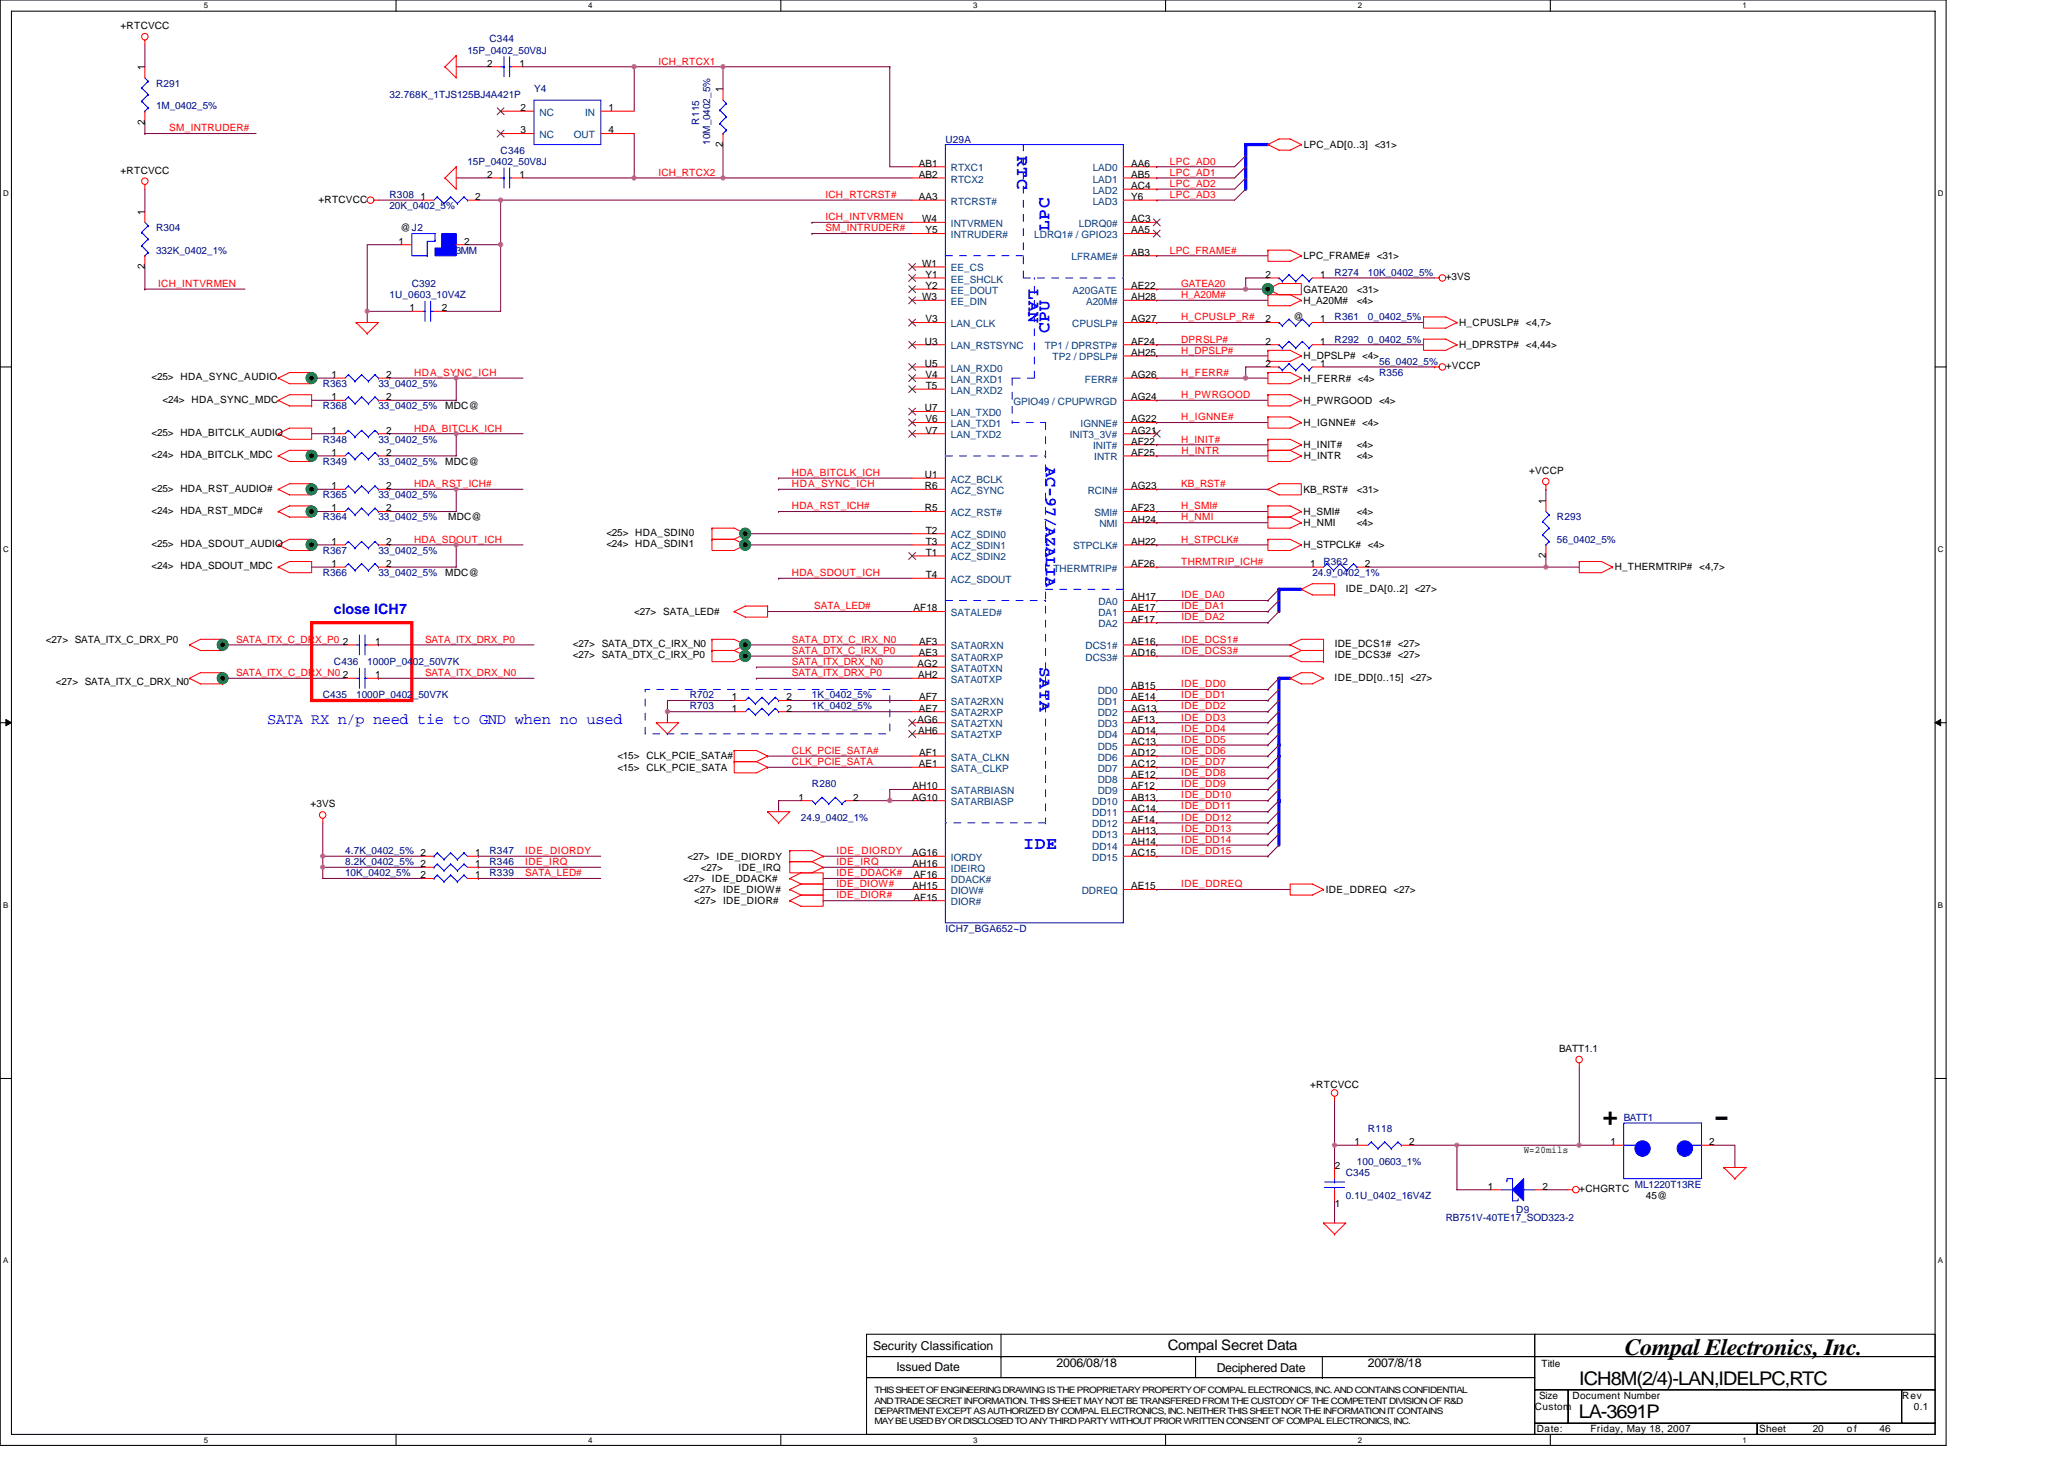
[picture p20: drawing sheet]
<svg xmlns="http://www.w3.org/2000/svg" width="297mm" height="210mm" viewBox="0 0 297 210" stroke-linecap="round" stroke-linejoin="round" font-family="sans-serif">
<defs><g id="words">
<g font-size="4.3">
<text x="230.5" y="162">+</text>
<text x="246.5" y="162">-</text>
</g>
<text font-size="3.3" x="233.8" y="195.1">Compal Electronics, Inc.</text>
<g font-size="2.7">
<text x="227.3" y="199.3">ICH8M(2/4)-LAN,IDELPC,RTC</text>
<text x="227.2" y="204.1">LA-3691P</text>
</g>
<g font-size="2.5" fill="#00f">
<text x="146.4" y="22.5" transform="rotate(90 146.4 22.5)">RTC</text>
<text x="151" y="33.3" transform="rotate(-90 151 33.3)">LPC</text>
<text x="148" y="41.7" transform="rotate(90 148 41.7)">LAN</text>
<text x="151" y="48" transform="rotate(-90 151 48)">CPU</text>
<text x="149.6" y="96" transform="rotate(90 149.6 96)">SATA</text>
<text x="147.3" y="122.2">IDE</text>
</g>
<text font-size="2.4" fill="#00f" x="150.5" y="67.2" transform="rotate(90 150.5 67.2)">AC-97/AZALIA</text>
<text font-size="2.2" fill="#00f" x="38.5" y="104.2">SATA RX n/p need tie to GND when no used</text>
<text font-size="2.1" fill="#00f" x="48" y="88.3">close ICH7</text>
<text font-size="2.1" x="168.1" y="194.4">Compal Secret Data</text>
<g font-size="1.8">
<text x="125.7" y="194.2">Security Classification</text>
<text x="129" y="197.3">Issued Date</text>
<text x="152.1" y="196.8">2006/08/18</text>
<text x="175.1" y="197.4">Deciphered Date</text>
<text x="196.9" y="196.8">2007/8/18</text>
</g>
<g font-size="1.4">
<text x="17.3" y="4.2">+RTCVCC</text>
<text x="20.8" y="10.1" transform="rotate(-90 20.8 10.1)">1</text>
<text x="70.1" y="9.6">2</text>
<text x="74.8" y="9.6">1</text>
<text x="20.8" y="17.9" transform="rotate(-90 20.8 17.9)">2</text>
<text x="74.9" y="16">2</text>
<text x="87.6" y="16">1</text>
<text x="104" y="13.3" transform="rotate(-90 104 13.3)">1</text>
<text x="74.9" y="19.2">3</text>
<text x="87.6" y="19.2">4</text>
<text x="104" y="21.1" transform="rotate(-90 104 21.1)">2</text>
<text x="132.2" y="24">AB1</text>
<text x="162.8" y="24">AA6</text>
<text x="187.6" y="21.3">LPC_AD[0..3] &lt;31&gt;</text>
<text x="17.3" y="25">+RTCVCC</text>
<text x="45.8" y="29.1">+RTCVCC</text>
<text x="60.5" y="28.8">1</text>
<text x="68.4" y="28.8">2</text>
<text x="70.1" y="25.6">2</text>
<text x="74.8" y="25.6">1</text>
<text x="132.2" y="25.6">AB2</text>
<text x="132.2" y="28.8">AA3</text>
<text x="162.8" y="25.6">AB5</text>
<text x="162.8" y="27.2">AC4</text>
<text x="162.8" y="28.8">Y6</text>
<text x="20.8" y="30.9" transform="rotate(-90 20.8 30.9)">1</text>
<text x="57.3" y="35.2">1</text>
<text x="57.7" y="33.3">@J2</text>
<text x="66.8" y="35.2">2</text>
<text x="132.7" y="32">W4</text>
<text x="133.2" y="33.6">Y5</text>
<text x="162.8" y="33.6">AA5</text>
<text x="162.8" y="32">AC3</text>
<text x="20.8" y="38.7" transform="rotate(-90 20.8 38.7)">2</text>
<text x="132.7" y="38.4">W1</text>
<text x="133.2" y="40">Y1</text>
<text x="133.2" y="41.6">Y2</text>
<text x="162.8" y="36.8">AB3</text>
<text x="162.8" y="41.6">AE22</text>
<text x="182.1" y="40">2</text>
<text x="187.6" y="37.3">LPC_FRAME# &lt;31&gt;</text>
<text x="190" y="40">1</text>
<text x="208.1" y="40.3">+3VS</text>
<text x="58.9" y="44.8">1</text>
<text x="63.6" y="44.8">2</text>
<text x="132.7" y="43.2">W3</text>
<text x="133.2" y="46.4">V3</text>
<text x="162.8" y="46.4">AG27</text>
<text x="162.8" y="43.2">AH28</text>
<text x="182.1" y="46.4">2</text>
<text x="186.2" y="46.1">@</text>
<text x="187.6" y="43.7">H_A20M#</text>
<text x="187.6" y="42.1">GATEA20</text>
<text x="190" y="46.4">1</text>
<text x="195.3" y="43.7">&lt;4&gt;</text>
<text x="195.3" y="42.1">&lt;31&gt;</text>
<text x="210" y="46.9">H_CPUSLP# &lt;4,7&gt;</text>
<text x="133.1" y="49.6">U3</text>
<text x="133.1" y="52.8">U5</text>
<text x="162.8" y="49.6">AF24</text>
<text x="162.8" y="51.2">AH25</text>
<text x="182.1" y="49.6">2</text>
<text x="182.1" y="52.8">2</text>
<text x="187.6" y="51.7">H_DPSLP# &lt;4&gt;</text>
<text x="190" y="49.6">1</text>
<text x="190" y="52.8">1</text>
<text x="208.1" y="53.1">+VCCP</text>
<text x="210" y="50.1">H_DPRSTP# &lt;4,44&gt;</text>
<text x="21.8" y="54.7">&lt;25&gt; HDA_SYNC_AUDIO</text>
<text x="23.4" y="58">&lt;24&gt; HDA_SYNC_MDC</text>
<text x="47.7" y="54.4">1</text>
<text x="47.7" y="57.6">1</text>
<text x="55.6" y="54.4">2</text>
<text x="55.6" y="57.6">2</text>
<text x="64" y="58.9">MDC@</text>
<text x="133.1" y="59.2">U7</text>
<text x="133.2" y="54.4">V4</text>
<text x="133.2" y="56">T5</text>
<text x="162.8" y="54.4">AG26</text>
<text x="162.8" y="57.6">AG24</text>
<text x="187.6" y="54.9">H_FERR# &lt;4&gt;</text>
<text x="187.6" y="58.1">H_PWRGOOD &lt;4&gt;</text>
<text x="21.8" y="66">&lt;24&gt; HDA_BITCLK_MDC</text>
<text x="21.8" y="62.7">&lt;25&gt; HDA_BITCLK_AUDIO</text>
<text x="47.7" y="65.6">1</text>
<text x="47.7" y="62.4">1</text>
<text x="55.6" y="65.6">2</text>
<text x="55.6" y="62.4">2</text>
<text x="133.2" y="60.8">V6</text>
<text x="133.2" y="62.4">V7</text>
<text x="162.8" y="60.8">AG22</text>
<text x="162.8" y="64">AF22</text>
<text x="162.8" y="65.6">AF25</text>
<text x="162.8" y="62.4">AG21</text>
<text x="187.6" y="61.3">H_IGNNE# &lt;4&gt;</text>
<text x="187.6" y="64.5">H_INIT#</text>
<text x="195.3" y="64.5">&lt;4&gt;</text>
<text x="21.8" y="70.7">&lt;25&gt; HDA_RST_AUDIO#</text>
<text x="47.7" y="70.4">1</text>
<text x="55.6" y="70.4">2</text>
<text x="64" y="66.9">MDC@</text>
<text x="133.1" y="68.8">U1</text>
<text x="133.1" y="70.4">R6</text>
<text x="162.8" y="70.4">AG23</text>
<text x="187.6" y="70.9">KB_RST#</text>
<text x="187.6" y="66.1">H_INTR</text>
<text x="195.3" y="70.9">&lt;31&gt;</text>
<text x="195.3" y="66.1">&lt;4&gt;</text>
<text x="220.1" y="68.2">+VCCP</text>
<text x="21.8" y="74">&lt;24&gt; HDA_RST_MDC#</text>
<text x="47.7" y="73.6">1</text>
<text x="55.6" y="73.6">2</text>
<text x="64.5" y="74.9">MDC@</text>
<text x="87.3" y="77.2">&lt;25&gt; HDA_SDIN0</text>
<text x="133.1" y="73.6">R5</text>
<text x="133.2" y="76.8">T2</text>
<text x="162.8" y="75.2">AH24</text>
<text x="162.8" y="73.6">AF23</text>
<text x="187.6" y="74.1">H_SMI#</text>
<text x="187.6" y="75.7">H_NMI</text>
<text x="195.3" y="75.7">&lt;4&gt;</text>
<text x="195.3" y="74.1">&lt;4&gt;</text>
<text x="222.5" y="72.5" transform="rotate(-90 222.5 72.5)">1</text>
<text x="21.8" y="78.7">&lt;25&gt; HDA_SDOUT_AUDIO</text>
<text x="21.8" y="82">&lt;24&gt; HDA_SDOUT_MDC</text>
<text x="47.7" y="78.4">1</text>
<text x="47.7" y="81.6">1</text>
<text x="55.6" y="78.4">2</text>
<text x="55.6" y="81.6">2</text>
<text x="64" y="82.9">MDC@</text>
<text x="87.3" y="78.7">&lt;24&gt; HDA_SDIN1</text>
<text x="133.2" y="78.4">T3</text>
<text x="133.2" y="80">T1</text>
<text x="133.2" y="83.2">T4</text>
<text x="162.8" y="78.4">AH22</text>
<text x="162.8" y="81.6">AF26</text>
<text x="187.6" y="78.9">H_STPCLK# &lt;4&gt;</text>
<text x="188.5" y="81.6">1</text>
<text x="196.4" y="81.6">2</text>
<text x="222.5" y="80.3" transform="rotate(-90 222.5 80.3)">2</text>
<text x="232.4" y="82.1">H_THERMTRIP# &lt;4,7&gt;</text>
<text x="91.3" y="88.5">&lt;27&gt; SATA_LED#</text>
<text x="131.5" y="88">AF18</text>
<text x="162.8" y="86.4">AH17</text>
<text x="162.8" y="88">AE17</text>
<text x="162.8" y="89.6">AF17</text>
<text x="193.7" y="85.2">IDE_DA[0..2] &lt;27&gt;</text>
<text x="6.6" y="92.5">&lt;27&gt; SATA_ITX_C_DRX_P0</text>
<text x="49.3" y="92.8">2</text>
<text x="54" y="92.8">1</text>
<text x="82.5" y="93.2">&lt;27&gt; SATA_DTX_C_IRX_N0</text>
<text x="82.5" y="94.7">&lt;27&gt; SATA_DTX_C_IRX_P0</text>
<text x="132.1" y="96">AG2</text>
<text x="132.2" y="94.4">AE3</text>
<text x="132.3" y="92.8">AF3</text>
<text x="162.8" y="92.8">AE16</text>
<text x="162.8" y="94.4">AD16</text>
<text x="192.1" y="93.2">IDE_DCS1# &lt;27&gt;</text>
<text x="192.1" y="94.7">IDE_DCS3# &lt;27&gt;</text>
<text x="8" y="98.6">&lt;27&gt; SATA_ITX_C_DRX_N0</text>
<text x="49.3" y="97.6">2</text>
<text x="54" y="97.6">1</text>
<text x="105.3" y="100.8">1</text>
<text x="113.2" y="100.8">2</text>
<text x="132.1" y="97.6">AH2</text>
<text x="132.3" y="100.8">AF7</text>
<text x="162.8" y="99.2">AB15</text>
<text x="162.8" y="100.8">AE14</text>
<text x="192.1" y="98">IDE_DD[0..15] &lt;27&gt;</text>
<text x="105.3" y="102.4">1</text>
<text x="113.2" y="102.4">2</text>
<text x="132.1" y="104">AG6</text>
<text x="132.1" y="105.6">AH6</text>
<text x="132.2" y="102.4">AE7</text>
<text x="162.8" y="102.4">AG13</text>
<text x="162.8" y="104">AF13</text>
<text x="162.8" y="105.6">AD14</text>
<text x="162.8" y="107.2">AC13</text>
<text x="88.9" y="109.3">&lt;15&gt; CLK_PCIE_SATA#</text>
<text x="88.9" y="110.9">&lt;15&gt; CLK_PCIE_SATA</text>
<text x="131.3" y="113.6">AH10</text>
<text x="132.2" y="110.4">AE1</text>
<text x="132.3" y="108.8">AF1</text>
<text x="162.8" y="108.8">AD12</text>
<text x="162.8" y="110.4">AC12</text>
<text x="162.8" y="112">AE12</text>
<text x="162.8" y="113.6">AF12</text>
<text x="44.7" y="116.2">+3VS</text>
<text x="114.9" y="115.2">1</text>
<text x="122.8" y="115.2">2</text>
<text x="131.3" y="115.2">AG10</text>
<text x="162.8" y="115.2">AB13</text>
<text x="162.8" y="116.8">AC14</text>
<text x="162.8" y="118.4">AF14</text>
<text x="162.8" y="120">AH13</text>
<text x="68.4" y="124.8">1</text>
<text x="68.4" y="123.2">1</text>
<text x="98.9" y="123.7">&lt;27&gt; IDE_DIORDY</text>
<text x="100.9" y="125.3">&lt;27&gt;</text>
<text x="106.3" y="125.3">IDE_IRQ</text>
<text x="131.3" y="123.2">AG16</text>
<text x="131.3" y="124.8">AH16</text>
<text x="162.8" y="121.6">AH14</text>
<text x="162.8" y="123.2">AC15</text>
<text x="60.5" y="126.4">2</text>
<text x="68.4" y="126.4">1</text>
<text x="98.3" y="126.9">&lt;27&gt; IDE_DDACK#</text>
<text x="99.9" y="130.1">&lt;27&gt; IDE_DIOR#</text>
<text x="99.9" y="128.5">&lt;27&gt; IDE_DIOW#</text>
<text x="131.3" y="128">AH15</text>
<text x="131.5" y="126.4">AF16</text>
<text x="131.5" y="129.6">AF15</text>
<text x="162.8" y="128">AE15</text>
<text x="190.8" y="128.5">IDE_DDREQ &lt;27&gt;</text>
<text x="224.4" y="151.4">BATT1.1</text>
<text x="188.5" y="156.5">+RTCVCC</text>
<text x="194.9" y="164.8">1</text>
<text x="202.8" y="164.8">2</text>
<text x="219.3" y="166">W=20mils</text>
<text x="231.8" y="164.8">1</text>
<text x="246" y="164.8">2</text>
<text x="192.1" y="173.7">1</text>
<text x="192.1" y="168.2">2</text>
<text x="214.1" y="171.2">1</text>
<text x="222" y="171.2">2</text>
<text x="227.3" y="171.6">+CHGRTC</text>
<text x="236.9" y="172.5">45@</text>
<text x="221.8" y="196.7">Title</text>
<text x="220.9" y="202.9">Custom</text>
<text x="221.5" y="201.3">Size</text>
<text x="226.3" y="201.3">Document Number</text>
<text x="273.7" y="201.3">Rev</text>
<text x="275.4" y="202.9">0.1</text>
<text x="221.2" y="206.1">Date:</text>
<text x="228.9" y="206.1">Friday, May 18, 2007</text>
<text x="253.2" y="206.1">Sheet</text>
<text x="260.9" y="206.1">20</text>
<text x="265.8" y="206.1">of</text>
<text x="270.5" y="206.1">46</text>
</g>
<g font-size="1.4" fill="#000080">
<text x="67.3" y="7.7">15P_0402_50V8J</text>
<text x="70.5" y="6.1">C344</text>
<text x="22.5" y="12.5">R291</text>
<text x="22.5" y="15.7">1M_0402_5%</text>
<text x="56" y="14.1">32.768K_1TJS125BJ4A421P</text>
<text x="76.9" y="13.3">Y4</text>
<text x="100.6" y="17.9" transform="rotate(-90 100.6 17.9)">R115</text>
<text x="67.3" y="23.7">15P_0402_50V8J</text>
<text x="72" y="22.1">C346</text>
<text x="102.2" y="20.8" transform="rotate(-90 102.2 20.8)">10M_0402_5%</text>
<text x="136.1" y="20.5">U29A</text>
<text x="56" y="28.5">R308</text>
<text x="22.5" y="33.3">R304</text>
<text x="56" y="30.1">20K_0402_5%</text>
<text x="22.5" y="36.5">332K_0402_1%</text>
<text x="59.3" y="41.3">C392</text>
<text x="65.6" y="36.5">3MM</text>
<text x="192.1" y="39.7">R274</text>
<text x="196.9" y="39.7">10K_0402_5%</text>
<text x="56" y="42.9">1U_0603_10V4Z</text>
<text x="192.1" y="46.1">R361</text>
<text x="196.9" y="46.1">0_0402_5%</text>
<text x="192.1" y="49.3">R292</text>
<text x="196.9" y="49.3">0_0402_5%</text>
<text x="198.5" y="52.5">56_0402_5%</text>
<text x="46.5" y="55.7">R363</text>
<text x="46.5" y="58.9">R368</text>
<text x="54.5" y="55.7">33_0402_5%</text>
<text x="54.5" y="58.9">33_0402_5%</text>
<text x="198.5" y="54.1">R356</text>
<text x="46.5" y="63.7">R348</text>
<text x="54.5" y="63.7">33_0402_5%</text>
<text x="46.5" y="71.7">R365</text>
<text x="46.5" y="66.9">R349</text>
<text x="54.5" y="71.7">33_0402_5%</text>
<text x="54.5" y="66.9">33_0402_5%</text>
<text x="46.5" y="74.9">R364</text>
<text x="54.5" y="74.9">33_0402_5%</text>
<text x="224.1" y="74.9">R293</text>
<text x="46.5" y="79.7">R367</text>
<text x="46.5" y="82.9">R366</text>
<text x="54.5" y="79.7">33_0402_5%</text>
<text x="54.5" y="82.9">33_0402_5%</text>
<text x="188.9" y="82.9">24.9_0402_1%</text>
<text x="190.5" y="81.3">R362</text>
<text x="224.1" y="78.1">56_0402_5%</text>
<text x="48" y="95.7">C436</text>
<text x="52.8" y="95.7">1000P_0402_50V7K</text>
<text x="46.5" y="100.5">C435</text>
<text x="51.3" y="100.5">1000P_0402_50V7K</text>
<text x="99.3" y="100.5">R702</text>
<text x="116.9" y="100.5">1K_0402_5%</text>
<text x="99.3" y="102.1">R703</text>
<text x="116.9" y="102.1">1K_0402_5%</text>
<text x="116.9" y="113.3">R280</text>
<text x="115.3" y="118.1">24.9_0402_1%</text>
<text x="49.7" y="124.5">8.2K_0402_5% 2</text>
<text x="49.7" y="122.9">4.7K_0402_5% 2</text>
<text x="70.5" y="124.5">R346</text>
<text x="70.5" y="122.9">R347</text>
<text x="49.7" y="126.1">10K_0402_5%</text>
<text x="70.5" y="126.1">R339</text>
<text x="136.1" y="134.1">ICH7_BGA652~D</text>
<text x="233.7" y="161.3">BATT1</text>
<text x="195.3" y="167.7">100_0603_1%</text>
<text x="196.9" y="162.9">R118</text>
<text x="193.7" y="169.3">C345</text>
<text x="193.7" y="172.5">0.1U_0402_16V4Z</text>
<text x="235.3" y="170.9">ML1220T13RE</text>
<text x="208.1" y="175.7">RB751V-40TE17_SOD323-2</text>
<text x="218.2" y="174.6">D9</text>
</g>
<g font-size="1.4" fill="#f00">
<text x="94.8" y="9.3">ICH_RTCX1</text>
<text x="24.4" y="18.9">SM_INTRUDER#</text>
<text x="168.4" y="23.7">LPC_AD0</text>
<text x="94.8" y="25.3">ICH_RTCX2</text>
<text x="118.8" y="28.5">ICH_RTCRST#</text>
<text x="168.4" y="28.5">LPC_AD3</text>
<text x="168.4" y="26.9">LPC_AD2</text>
<text x="168.4" y="25.3">LPC_AD1</text>
<text x="118.8" y="31.7">ICH_INTVRMEN</text>
<text x="118.8" y="33.3">SM_INTRUDER#</text>
<text x="22.8" y="41.3">ICH_INTVRMEN</text>
<text x="168.4" y="36.5">LPC_FRAME#</text>
<text x="170" y="41.3">GATEA20</text>
<text x="170" y="42.9">H_A20M#</text>
<text x="170" y="46.1">H_CPUSLP_R#</text>
<text x="170" y="50.9">H_DPSLP#</text>
<text x="170" y="49.3">DPRSLP#</text>
<text x="59.6" y="54.1">HDA_SYNC_ICH</text>
<text x="170" y="54.1">H_FERR#</text>
<text x="170" y="57.3">H_PWRGOOD</text>
<text x="59.6" y="62.1">HDA_BITCLK_ICH</text>
<text x="170" y="63.7">H_INIT#</text>
<text x="170" y="60.5">H_IGNNE#</text>
<text x="170" y="65.3">H_INTR</text>
<text x="59.6" y="70.1">HDA_RST_ICH#</text>
<text x="114" y="70.1">HDA_SYNC_ICH</text>
<text x="114" y="68.5">HDA_BITCLK_ICH</text>
<text x="170" y="70.1">KB_RST#</text>
<text x="114" y="73.3">HDA_RST_ICH#</text>
<text x="170" y="73.3">H_SMI#</text>
<text x="170" y="74.9">H_NMI</text>
<text x="59.6" y="78.1">HDA_SDOUT_ICH</text>
<text x="114" y="82.9">HDA_SDOUT_ICH</text>
<text x="170" y="78.1">H_STPCLK#</text>
<text x="170" y="81.3">THRMTRIP_ICH#</text>
<text x="117.2" y="87.7">SATA_LED#</text>
<text x="170" y="87.7">IDE_DA1</text>
<text x="170" y="89.3">IDE_DA2</text>
<text x="170" y="86.1">IDE_DA0</text>
<text x="34" y="92.5">SATA_ITX_C_DRX_P0</text>
<text x="61.2" y="92.5">SATA_ITX_DRX_P0</text>
<text x="114" y="92.5">SATA_DTX_C_IRX_N0</text>
<text x="114" y="94.1">SATA_DTX_C_IRX_P0</text>
<text x="114" y="95.7">SATA_ITX_DRX_N0</text>
<text x="170" y="92.5">IDE_DCS1#</text>
<text x="170" y="94.1">IDE_DCS3#</text>
<text x="34" y="97.3">SATA_ITX_C_DRX_N0</text>
<text x="61.2" y="97.3">SATA_ITX_DRX_N0</text>
<text x="114" y="97.3">SATA_ITX_DRX_P0</text>
<text x="170" y="100.5">IDE_DD1</text>
<text x="170" y="98.9">IDE_DD0</text>
<text x="170" y="103.7">IDE_DD3</text>
<text x="170" y="106.9">IDE_DD5</text>
<text x="170" y="105.3">IDE_DD4</text>
<text x="170" y="102.1">IDE_DD2</text>
<text x="114" y="108.5">CLK_PCIE_SATA#</text>
<text x="114" y="110.1">CLK_PCIE_SATA</text>
<text x="170" y="108.5">IDE_DD6</text>
<text x="170" y="113.3">IDE_DD9</text>
<text x="170" y="110.1">IDE_DD7</text>
<text x="170" y="111.7">IDE_DD8</text>
<text x="170" y="119.7">IDE_DD13</text>
<text x="170" y="116.5">IDE_DD11</text>
<text x="170" y="118.1">IDE_DD12</text>
<text x="170" y="114.9">IDE_DD10</text>
<text x="75.6" y="122.9">IDE_DIORDY</text>
<text x="75.6" y="124.5">IDE_IRQ</text>
<text x="120.4" y="124.5">IDE_IRQ</text>
<text x="120.4" y="122.9">IDE_DIORDY</text>
<text x="170" y="122.9">IDE_DD15</text>
<text x="170" y="121.3">IDE_DD14</text>
<text x="75.6" y="126.1">SATA_LED#</text>
<text x="120.4" y="127.7">IDE_DIOW#</text>
<text x="120.4" y="129.3">IDE_DIOR#</text>
<text x="120.4" y="126.1">IDE_DDACK#</text>
<text x="170" y="127.7">IDE_DDREQ</text>
</g>
<g font-size="1.4" fill="#004080">
<text x="77.7" y="16.7">NC</text>
<text x="84.2" y="16.7">IN</text>
<text x="77.7" y="19.9">NC</text>
<text x="82.6" y="19.9">OUT</text>
<text x="136.9" y="24.7">RTXC1</text>
<text x="136.9" y="26.3">RTCX2</text>
<text x="136.9" y="29.5">RTCRST#</text>
<text x="157.3" y="24.7">LAD0</text>
<text x="157.3" y="26.3">LAD1</text>
<text x="157.3" y="27.9">LAD2</text>
<text x="157.3" y="29.5">LAD3</text>
<text x="136.9" y="32.7">INTVRMEN</text>
<text x="136.9" y="34.3">INTRUDER#</text>
<text x="148.8" y="34.3">LDRQ1# / GPIO23</text>
<text x="155.3" y="32.7">LDRQ0#</text>
<text x="136.9" y="39.1">EE_CS</text>
<text x="136.9" y="40.7">EE_SHCLK</text>
<text x="154.2" y="37.5">LFRAME#</text>
<text x="136.9" y="42.3">EE_DOUT</text>
<text x="136.9" y="43.9">EE_DIN</text>
<text x="136.9" y="47.1">LAN_CLK</text>
<text x="154.3" y="47.1">CPUSLP#</text>
<text x="154.4" y="42.3">A20GATE</text>
<text x="156.3" y="43.9">A20M#</text>
<text x="136.9" y="50.3">LAN_RSTSYNC</text>
<text x="136.9" y="53.5">LAN_RXD0</text>
<text x="150.3" y="50.3">TP1 / DPRSTP#</text>
<text x="151.5" y="51.9">TP2 / DPSLP#</text>
<text x="136.9" y="55.1">LAN_RXD1</text>
<text x="136.9" y="56.7">LAN_RXD2</text>
<text x="136.9" y="59.9">LAN_TXD0</text>
<text x="145.8" y="58.3">GPIO49 / CPUPWRGD</text>
<text x="156.1" y="55.1">FERR#</text>
<text x="136.9" y="61.5">LAN_TXD1</text>
<text x="136.9" y="63.1">LAN_TXD2</text>
<text x="153.9" y="63.1">INIT3_3V#</text>
<text x="155.5" y="61.5">IGNNE#</text>
<text x="157.3" y="64.7">INIT#</text>
<text x="136.9" y="69.5">ACZ_BCLK</text>
<text x="136.9" y="71.1">ACZ_SYNC</text>
<text x="156.5" y="71.1">RCIN#</text>
<text x="157.5" y="66.3">INTR</text>
<text x="136.9" y="74.3">ACZ_RST#</text>
<text x="136.9" y="77.5">ACZ_SDIN0</text>
<text x="157.5" y="74.3">SMI#</text>
<text x="158.2" y="75.9">NMI</text>
<text x="136.9" y="79.1">ACZ_SDIN1</text>
<text x="136.9" y="80.7">ACZ_SDIN2</text>
<text x="136.9" y="83.9">ACZ_SDOUT</text>
<text x="151.6" y="82.3">THERMTRIP#</text>
<text x="154.4" y="79.1">STPCLK#</text>
<text x="136.9" y="88.7">SATALED#</text>
<text x="158.1" y="87.1">DA0</text>
<text x="158.1" y="88.7">DA1</text>
<text x="136.9" y="93.5">SATA0RXN</text>
<text x="136.9" y="95.1">SATA0RXP</text>
<text x="156.2" y="93.5">DCS1#</text>
<text x="156.2" y="95.1">DCS3#</text>
<text x="158.1" y="90.3">DA2</text>
<text x="136.9" y="96.7">SATA0TXN</text>
<text x="136.9" y="98.3">SATA0TXP</text>
<text x="136.9" y="101.5">SATA2RXN</text>
<text x="158" y="99.9">DD0</text>
<text x="158" y="101.5">DD1</text>
<text x="136.9" y="103.1">SATA2RXP</text>
<text x="136.9" y="104.7">SATA2TXN</text>
<text x="136.9" y="106.3">SATA2TXP</text>
<text x="158" y="103.1">DD2</text>
<text x="158" y="104.7">DD3</text>
<text x="158" y="106.3">DD4</text>
<text x="158" y="107.9">DD5</text>
<text x="136.9" y="109.5">SATA_CLKN</text>
<text x="136.9" y="111.1">SATA_CLKP</text>
<text x="158" y="109.5">DD6</text>
<text x="158" y="111.1">DD7</text>
<text x="158" y="112.7">DD8</text>
<text x="136.9" y="114.3">SATARBIASN</text>
<text x="136.9" y="115.9">SATARBIASP</text>
<text x="157.2" y="115.9">DD10</text>
<text x="157.2" y="117.5">DD11</text>
<text x="157.2" y="119.1">DD12</text>
<text x="158" y="114.3">DD9</text>
<text x="136.9" y="123.9">IORDY</text>
<text x="136.9" y="125.5">IDEIRQ</text>
<text x="157.2" y="120.7">DD13</text>
<text x="157.2" y="122.3">DD14</text>
<text x="157.2" y="123.9">DD15</text>
<text x="136.9" y="127.1">DDACK#</text>
<text x="136.9" y="128.7">DIOW#</text>
<text x="136.9" y="130.3">DIOR#</text>
<text x="155.7" y="128.7">DDREQ</text>
</g>
<g font-size="1.3">
<text x="125.8" y="200.5">THIS SHEET OF ENGINEERING DRAWING IS THE PROPRIETARY PROPERTY OF COMPAL ELECTRONICS, INC. AND CONTAINS CONFIDENTIAL</text>
<text x="125.8" y="202">AND TRADE SECRET INFORMATION. THIS SHEET MAY NOT BE TRANSFERED FROM THE CUSTODY OF THE COMPETENT DIVISION OF R&amp;D</text>
<text x="125.8" y="203.5">DEPARTMENT EXCEPT AS AUTHORIZED BY COMPAL ELECTRONICS, INC. NEITHER THIS SHEET NOR THE INFORMATION IT CONTAINS</text>
<text x="125.8" y="204.9">MAY BE USED BY OR DISCLOSED TO ANY THIRD PARTY WITHOUT PRIOR WRITTEN CONSENT OF COMPAL ELECTRONICS, INC.</text>
</g>
<g font-size="1.1">
<text x="29.3" y="1.2">5</text>
<text x="84.7" y="1.2">4</text>
<text x="140" y="1.2">3</text>
<text x="195.4" y="1.2">2</text>
<text x="250.8" y="1.2">1</text>
<text x=".4" y="28.2">D</text>
<text x="278.9" y="28.2">D</text>
<text x=".4" y="79.4">C</text>
<text x="278.9" y="79.4">C</text>
<text x=".4" y="130.6">B</text>
<text x="278.9" y="130.6">B</text>
<text x=".4" y="181.8">A</text>
<text x="278.9" y="181.8">A</text>
<text x="29.3" y="207.6">5</text>
<text x="84.7" y="207.6">4</text>
<text x="140" y="207.6">3</text>
<text x="195.4" y="207.6">2</text>
<text x="250.8" y="207.6">1</text>
</g>
</g></defs>
<path d="M0 0h280.1v208h-280.1zM1.6 1.6h276.9v204.8h-276.9z" fill="none" stroke="#000" stroke-width=".15"/>
<g fill="#fff">
<path d="M29.3 .2h.6v1.2h-.6z"/>
<path d="M29.3 206.6h.6v1.3h-.6z"/>
</g>
<path d="M57 0v1.6M57 206.4v1.6" fill="none" stroke="#000" stroke-width=".15"/>
<g fill="#fff">
<path d="M84.7 .2h.6v1.2h-.6z"/>
<path d="M84.7 206.6h.6v1.3h-.6z"/>
</g>
<path d="M112.4 0v1.6M112.4 206.4v1.6" fill="none" stroke="#000" stroke-width=".15"/>
<g fill="#fff">
<path d="M140 .2h.6v1.2h-.6z"/>
<path d="M140 206.6h.6v1.3h-.6z"/>
</g>
<path d="M167.7 0v1.6M167.7 206.4v1.6" fill="none" stroke="#000" stroke-width=".15"/>
<g fill="#fff">
<path d="M195.4 .2h.6v1.2h-.6z"/>
<path d="M195.4 206.6h.6v1.3h-.6z"/>
</g>
<path d="M223.1 0v1.6M223.1 206.4v1.6" fill="none" stroke="#000" stroke-width=".15"/>
<g fill="#fff">
<path d="M250.8 .2h.6v1.2h-.6z"/>
<path d="M250.8 206.6h.6v1.3h-.6z"/>
<path d="M.4 27.2h.8v1.3h-.8z"/>
<path d="M278.9 27.2h.8v1.3h-.8z"/>
<path d="M.4 78.4h.8v1.3h-.8z"/>
<path d="M278.9 78.4h.8v1.3h-.8z"/>
</g>
<path d="M0 52.8h1.6M278.5 52.8h1.6" fill="none" stroke="#000" stroke-width=".15"/>
<g fill="#fff">
<path d="M.4 129.6h.8v1.3h-.8z"/>
<path d="M278.9 129.6h.7v1.3h-.7z"/>
</g>
<path d="M0 104h1.6M278.5 104h1.6" fill="none" stroke="#000" stroke-width=".15"/>
<path d="M.8 103.5l.8 .5-.8 .5zM278.5 104l.8-.5v1z" fill="#000" stroke="#000" stroke-width=".14"/>
<g fill="#fff">
<path d="M.4 180.8h.8v1.3h-.8z"/>
<path d="M278.9 180.8h.7v1.3h-.7z"/>
</g>
<g fill="none" stroke="#000" stroke-width=".15">
<path d="M0 155.2h1.6M278.5 155.2h1.6M124.7 192h96.2v3.2h-96.2zM124.7 195.2h96.2v3.1h-96.2zM124.7 198.3h96.2v8.1h-96.2zM144.1 195.2h.1M144.1 195.2v3.1M144.1 192v3.2M172.1 195.2v3.1M190.3 198.3h.1M190.3 195.2v3.1M220.9 192h57.6v3.2h-57.6z"/>
<path d="M220.9 195.2h57.6v4.8h-57.6zM220.9 204.8h32v1.6h-32zM220.9 200h4.8v4.8h-4.8zM225.7 200h48v4.8h-48zM252.9 204.8h25.6v1.6h-25.6zM273.7 200h4.8v4.8h-4.8z"/>
</g>
<g fill="none" stroke="#800040" stroke-width=".15">
<path d="M20.8 19.2h.1M20.8 17.6v1.6M20.8 6.4v3.2M20.8 19.2h16M65.7 9.6h4.8M75.3 9.6h16M91.3 9.6h.1M91.3 19.2v6.4M91.3 9.6v6.4M91.3 9.6h12.8M104.1 9.6h24M104.1 9.6v3.2"/>
<path d="M128.1 9.6v14.4h3.2M128.1 9.6h.1M20.8 38.4v3.2M20.8 27.2v3.2M54.5 28.8h6.4M57.7 35.2h-4.9v9.6M65.7 25.6h4.8M67.3 35.2h4.7M68.9 28.8h3.1M72 28.8v6.4M72 35.2v9.6h-8M72 28.8h.1"/>
<path d="M72 28.8h59.3M75.3 25.6h16M91.3 25.6h.1M91.3 25.6h12.8M104.1 20.8v4.8M104.1 25.6h27.2M116.9 32h.1M116.9 33.6h.1M116.9 32h14.4M116.9 33.6h14.4M166.5 24h.1M166.5 36.8h.1"/>
<path d="M166.5 28.8h.1M166.5 27.2h.1M166.5 25.6h.1M166.5 36.8h16M179.3 27.2h.1M179.3 25.6h.1M179.3 22.4h.1M179.3 24h.1M179.3 27.2l-1.6 1.6h-11.2M179.3 22.4l-1.6 1.6h-11.2M179.3 25.6l-1.6 1.6h-11.2M179.3 24l-1.6 1.6h-11.2"/>
<path d="M20.8 41.6h.1M20.8 41.6h14.5M44.8 57.6h3.2M44.8 54.4h3.2M52.8 44.8h6.5M52.8 44.8v1.6M56 54.4h9.7v3.2h-9.7M56 54.4h.1M65.7 54.4h9.6M166.5 54.4h.1M166.5 41.6h.1M166.5 43.2h.1"/>
<path d="M166.5 51.2h.1M166.5 57.6h.1M166.5 49.6h.1M166.5 46.4h.1M166.5 54.4h12.8M166.5 41.6h16M166.5 43.2h16M166.5 51.2h16M166.5 57.6h16M166.5 49.6h16M166.5 46.4h16M179.3 54.4h3.2"/>
<path d="M179.3 41.6h.1M182.5 52.8h-3.2v1.6M182.5 40h-3.2v1.6M190.5 52.8h16M190.5 49.6h14.4M190.5 40h16M190.5 46.4h14.4M204.9 46.4h.1M44.8 73.6h3.2M44.8 70.4h3.2M44.8 78.4h3.2M44.8 65.6h3.2"/>
<path d="M44.8 62.4h3.2M56 62.4h9.7v3.2h-9.7M56 62.4h.1M56 70.4h9.7v3.2h-9.7M56 70.4h.1M56 78.4h9.7v3.2h-9.7M56 78.4h.1M65.7 70.4h9.6M65.7 78.4h9.6M65.7 62.4h9.6M107.3 76.8h24M107.3 78.4h24"/>
<path d="M112.1 70.4h.1M112.1 73.6h.1M112.1 68.8h.1M112.1 70.4h19.2M112.1 73.6h19.2M112.1 68.8h19.2M166.5 70.4h.1M166.5 64h.1M166.5 60.8h.1M166.5 65.6h.1M166.5 73.6h.1M166.5 75.2h.1"/>
<path d="M166.5 78.4h.1M166.5 70.4h16M166.5 64h16M166.5 60.8h16M166.5 65.6h16M166.5 73.6h16M166.5 75.2h16M166.5 78.4h16M222.5 70.4v1.6M32 92.8h.1M32 97.6h.1M32 92.8h17.7"/>
<path d="M32 97.6h17.7M44.8 81.6h3.2M54.5 97.6h.1M54.5 92.8h.1M54.5 92.8h22.4M54.5 97.6h22.4M107.3 92.8h.1M107.3 94.4h.1M107.3 92.8h24M107.3 94.4h24M108.9 96h.1M108.9 97.6h.1"/>
<path d="M108.9 96h22.4M108.9 97.6h22.4M110.5 88h.1M110.5 88h20.8M112.1 83.2h.1M112.1 83.2h19.2M166.5 81.6h.1M166.5 92.8h.1M166.5 94.4h.1M166.5 88h.1M166.5 89.6h.1M166.5 86.4h.1"/>
<path d="M166.5 99.2h.1M166.5 88h16M166.5 81.6h22.4M166.5 92.8h19.2M166.5 94.4h19.2M166.5 89.6h16M166.5 86.4h16M166.5 99.2h16M182.5 89.6h.1M182.5 88h.1M182.5 86.4h.1M182.5 99.2h.1"/>
<path d="M184.1 88l-1.6 1.6M184.1 86.4l-1.6 1.6M184.1 84.8l-1.6 1.6M184.1 99.2l-1.6 1.6M184.1 97.6l-1.6 1.6M196.9 81.6h25.6M222.5 81.6h4.8M222.5 80v1.6M46.5 118.4v4.8M105.7 100.8h-9.6v1.6M105.7 102.4h-9.6v1.6M110.5 108.8h.1"/>
<path d="M110.5 110.4h.1M110.5 108.8h20.8M110.5 110.4h20.8M113.7 100.8h17.6M113.7 102.4h17.6M115.3 115.2h-3.2v1.6M123.3 115.2h4.8M128.1 115.2h3.2M131.3 113.6h-3.2v1.6M166.5 108.8h.1M166.5 113.6h.1M166.5 116.8h.1"/>
<path d="M166.5 118.4h.1M166.5 115.2h.1M166.5 104h.1M166.5 107.2h.1M166.5 105.6h.1M166.5 110.4h.1M166.5 112h.1M166.5 100.8h.1M166.5 102.4h.1M166.5 108.8h16M166.5 110.4h16M166.5 113.6h16"/>
<path d="M166.5 116.8h16M166.5 118.4h16M166.5 115.2h16M166.5 104h16M166.5 107.2h16M166.5 105.6h16M166.5 112h16M166.5 100.8h16M166.5 102.4h16M182.5 110.4h.1M182.5 116.8h.1M182.5 113.6h.1"/>
<path d="M182.5 100.8h.1M182.5 118.4h.1M182.5 112h.1M182.5 107.2h.1M182.5 104h.1M182.5 105.6h.1M182.5 115.2h.1M182.5 108.8h.1M182.5 102.4h.1M184.1 108.8l-1.6 1.6M184.1 115.2l-1.6 1.6M184.1 112l-1.6 1.6"/>
<path d="M184.1 118.4l-1.6 1.6M184.1 116.8l-1.6 1.6M184.1 110.4l-1.6 1.6M184.1 105.6l-1.6 1.6M184.1 102.4l-1.6 1.6M184.1 104l-1.6 1.6M184.1 113.6l-1.6 1.6M184.1 107.2l-1.6 1.6M184.1 100.8l-1.6 1.6M46.5 123.2h14.4M46.5 123.2v1.6M46.5 124.8h14.4"/>
<path d="M46.5 124.8v1.6h14.4M68.9 123.2h.1M68.9 124.8h.1M68.9 126.4h.1M68.9 123.2h17.6M68.9 124.8h17.6M68.9 126.4h17.6M118.5 128h.1M118.5 129.6h.1M118.5 124.8h.1M118.5 123.2h.1M118.5 126.4h.1"/>
<path d="M118.5 123.2h12.8M118.5 124.8h12.8M118.5 126.4h12.8M118.5 128h12.8M118.5 129.6h12.8M166.5 128h.1M166.5 120h.1M166.5 123.2h.1M166.5 121.6h.1M166.5 123.2h16M166.5 128h19.2M166.5 120h16"/>
<path d="M166.5 121.6h16M182.5 123.2h.1M182.5 120h.1M182.5 121.6h.1M184.1 121.6l-1.6 1.6M184.1 120l-1.6 1.6M192.1 158.4v6.4M227.3 153.6v11.2M192.1 164.8h3.2M192.1 164.8v3.2M192.1 172.8v3.2M203.3 164.8h6.4"/>
<path d="M209.7 164.8v6.4h4.8M209.7 164.8h17.6M222.5 171.2h3.2M227.3 164.8h4.8M246.5 164.8h3.2v3.2"/>
</g>
<path d="M179.3 20.8h.1M179.3 20.8h3.2M179.3 20.8v6.4M184.1 84.8h.1M184.1 84.8h3.2M184.1 97.6h.1M184.1 97.6v17.6M184.1 84.8v3.2M184.1 97.6h1.6M184.1 115.2h.1M184.1 115.2v6.4" fill="none" stroke="#00f" stroke-width=".47"/>
<g fill="none" stroke="#f00" stroke-width=".15">
<path d="M20.8 5.8v.6M20.8 9.6v1.6M20.8 16v1.6M64 9.6h.1M65.7 8v3.2l-1.7-1.6M65.7 8h.1M65.7 8l-1.7 1.6M70.5 9.6h1.5M72 19.2h4.9M72 16h4.9M73.7 9.6h1.6M86.5 19.2h4.8"/>
<path d="M86.5 16h4.8M104.1 12.8v1.6M104.1 19.2v1.6M20.8 26.6v.6M20.8 30.4v1.6M20.8 36.8v1.6M53.8 28.8h.7M57.7 35.2h1.6M60.9 28.8h1.6M64 25.6h.1M65.7 24v3.2l-1.7-1.6M65.7 24h.1"/>
<path d="M65.7 24l-1.7 1.6M65.7 35.2h1.6M67.3 28.8h1.6M70.5 25.6h1.5M73.7 25.6h1.6M131.3 24h4.8M131.3 25.6h4.8M131.3 28.8h4.8M131.3 32h4.8M131.3 33.6h4.8M131.3 38.4h4.8M161.7 24h4.8"/>
<path d="M161.7 25.6h4.8M161.7 28.8h4.8M161.7 32h4.8M161.7 33.6h4.8M161.7 27.2h4.8M161.7 36.8h4.8M182.5 20.8l1.6-.8h1.6l1.6 .8M182.5 20.8l1.6 .8h1.6l1.6-.8M182.5 20.8h.1M182.5 36h3.2l1.6 .8M182.5 36v1.6h3.2l1.6-.8M182.5 36h.1"/>
<path d="M187.3 20.8h.1M187.3 36.8h.1M40 57.6l1.7 .8h3.1M40 57.6h.1M40 57.6l1.7-.8h3.1v1.6M40 54.4l1.7-.8h3.1v1.6h-3.1zM40 54.4h.1M44.8 58.4h.1M48 54.4h1.7M48 57.6h1.7M51.3 46.4h3.2l-1.7 1.6M51.3 46.4h.1"/>
<path d="M51.3 46.4l1.5 1.6M52.8 48h.1M54.5 54.4h1.5M54.5 57.6h1.5M59.3 44.8h1.6M62.5 44.8h1.5M131.3 52.8h4.8M131.3 49.6h4.8M131.3 46.4h4.8M131.3 54.4h4.8M131.3 40h4.8M131.3 41.6h4.8"/>
<path d="M131.3 43.2h4.8M131.3 56h4.8M131.3 59.2h4.8M161.7 49.6h4.8M161.7 46.4h4.8M161.7 54.4h4.8M161.7 41.6h4.8M161.7 43.2h4.8M161.7 51.2h4.8M161.7 57.6h4.8M182.5 42.4h3.2l1.6 .8M182.5 42.4v1.6h3.2l1.6-.8"/>
<path d="M182.5 42.4h.1M182.5 50.4h3.2l1.6 .8M182.5 50.4v1.6h3.2l1.6-.8M182.5 50.4h.1M182.5 53.6h3.2l1.6 .8M182.5 53.6v1.6h3.2l1.6-.8M182.5 53.6h.1M182.5 56.8h3.2l1.6 .8M182.5 56.8v1.6h3.2l1.6-.8M182.5 56.8h.1M182.5 41.6l1.6-.8h3.2v1.6h-3.2zM182.5 41.6h.1"/>
<path d="M182.5 52.8h1.6M182.5 49.6h1.6M182.5 46.4h1.6M182.5 40h1.6M187.3 43.2h.1M187.3 51.2h.1M187.3 54.4h.1M187.3 57.6h.1M188.9 52.8h1.6M188.9 49.6h1.6M188.9 46.4h1.6M188.9 40h1.6"/>
<path d="M204.9 48.8h3.2l1.6 .8M204.9 48.8v1.6h3.2l1.6-.8M204.9 48.8h.1M204.9 45.6h3.2l1.6 .8M204.9 45.6v1.6h3.2l1.6-.8M204.9 45.6h.1M206.5 40h.6M206.5 52.8h.1M206.5 52.8h.6M209.7 49.6h.1M209.7 46.4h.1M40 70.4l1.7-.8h3.1v1.6h-3.1z"/>
<path d="M40 70.4h.1M40 73.6l1.7-.8h3.1v1.6h-3.1zM40 73.6h.1M40 78.4l1.7-.8h3.1v1.6h-3.1zM40 78.4h.1M40 65.6l1.7-.8h3.1v1.6h-3.1zM40 65.6h.1M40 62.4l1.7-.8h3.1v1.6h-3.1zM40 62.4h.1M48 70.4h1.7M48 73.6h1.7M48 78.4h1.7"/>
<path d="M48 65.6h1.7M48 62.4h1.7M54.5 70.4h1.5M54.5 73.6h1.5M54.5 78.4h1.5M54.5 65.6h1.5M54.5 62.4h1.5M102.5 76h3.2l1.6 .8M102.5 76v1.6h3.2M102.5 76h.1M102.5 77.6h3.2M102.5 77.6v1.6h3.2l1.6-.8"/>
<path d="M102.5 77.6h.1M105.7 77.6l1.6 .8M107.3 76.8h.1M107.3 78.4h.1M107.3 76.8l-1.6 .8M131.3 70.4h4.8M131.3 73.6h4.8M131.3 78.4h4.8M131.3 60.8h4.8M131.3 62.4h4.8M131.3 68.8h4.8M131.3 76.8h4.8"/>
<path d="M161.7 70.4h4.8M161.7 73.6h4.8M161.7 78.4h4.8M161.7 65.6h4.8M161.7 60.8h4.8M161.7 62.4h4.8M161.7 64h4.8M161.7 75.2h4.8M182.5 60h3.2l1.6 .8M182.5 60v1.6h3.2l1.6-.8M182.5 60h.1M182.5 63.2h3.2l1.6 .8"/>
<path d="M182.5 63.2v1.6h3.2M182.5 63.2h.1M182.5 64.8h3.2M182.5 64.8v1.6h3.2l1.6-.8M182.5 64.8h.1M182.5 72.8h3.2l1.6 .8M182.5 72.8v1.6h3.2M182.5 72.8h.1M182.5 74.4h3.2M182.5 74.4v1.6h3.2l1.6-.8M182.5 74.4h.1M182.5 77.6h3.2l1.6 .8"/>
<path d="M182.5 77.6v1.6h3.2l1.6-.8M182.5 77.6h.1M182.5 70.4l1.6-.8h3.2v1.6h-3.2zM182.5 70.4h.1M185.7 64.8l1.6 .8M185.7 74.4l1.6 .8M187.3 60.8h.1M187.3 64h.1M187.3 65.6h.1M187.3 73.6h.1M187.3 75.2h.1M187.3 78.4h.1"/>
<path d="M187.3 64l-1.6 .8M187.3 73.6l-1.6 .8M222.5 70.4h.1M222.5 69.8v.6M222.5 72v1.6M222.5 78.4v1.6M27.3 97.6l1.5 .8h3.2M27.3 97.6h.1M27.3 97.6l1.5-.8h3.2v1.6M27.3 92.8h.1M32 98.4h.1M32 92h-3.2l-1.5 .8"/>
<path d="M32 92v1.6h-3.2l-1.5-.8M32 92h.1M40 81.6l1.7-.8h3.1v1.6h-3.1zM40 81.6h.1M48 81.6h1.7M49.7 97.6h1.6M49.7 92.8h1.6M52.8 97.6h1.7M52.8 92.8h1.7M54.5 81.6h1.5M102.5 92h3.2l1.6 .8M102.5 92v1.6h3.2"/>
<path d="M102.5 92h.1M102.5 93.6h3.2M102.5 93.6v1.6h3.2l1.6-.8M102.5 93.6h.1M105.7 88h.1M105.7 93.6l1.6 .8M107.3 92.8h.1M107.3 94.4h.1M107.3 92.8l-1.6 .8M110.5 87.2h-3.2l-1.6 .8M110.5 87.2v1.6h-3.2l-1.6-.8M110.5 87.2h.1"/>
<path d="M131.3 97.6h4.8M131.3 80h4.8M131.3 83.2h4.8M131.3 88h4.8M131.3 92.8h4.8M131.3 94.4h4.8M131.3 96h4.8M161.7 88h4.8M161.7 92.8h4.8M161.7 94.4h4.8M161.7 81.6h4.8M161.7 86.4h4.8"/>
<path d="M161.7 89.6h4.8M161.7 99.2h4.8M185.7 92.8h.1M185.7 92.8l1.6-.8h3.2v1.6M185.7 94.4l1.6 .8h3.2M185.7 94.4h.1M185.7 97.6l1.6-.8h1.6l1.6 .8M185.7 97.6h.1M185.7 97.6l1.6 .8h1.6l1.6-.8M185.7 92.8l1.6 .8M187.3 93.6h3.2M187.3 93.6h3.2v1.6"/>
<path d="M187.3 84.8l1.6 .8h3.2M187.3 84.8h.1M187.3 84.8l1.6-.8h3.2v1.6M187.3 93.6l-1.6 .8M188.9 81.6h1.6M190.5 93.6h.1M190.5 95.2h.1M190.5 97.6h.1M192.1 85.6h.1M195.3 81.6h1.6M227.3 80.8h3.2l1.6 .8M227.3 80.8v1.6h3.2l1.6-.8"/>
<path d="M227.3 80.8h.1M232.1 81.6h.1M46.5 117.8v.6M94.5 104h3.2l-1.6 1.6M94.5 104h.1M94.5 104l1.6 1.6M96.1 105.6h.1M105.7 108h3.2l1.6 .8M105.7 108v1.6h3.2M105.7 108h.1M105.7 109.6h3.2M105.7 109.6v1.6h3.2l1.6-.8"/>
<path d="M105.7 109.6h.1M105.7 100.8h1.6M105.7 102.4h1.6M108.9 109.6l1.6 .8M110.5 108.8h.1M110.5 110.4h.1M110.5 116.8h3.2l-1.6 1.6M110.5 116.8h.1M110.5 108.8l-1.6 .8M110.5 116.8l1.6 1.6M112.1 118.4h.1M112.1 100.8h1.6"/>
<path d="M112.1 102.4h1.6M115.3 115.2h1.6M121.7 115.2h1.6M131.3 100.8h4.8M131.3 102.4h4.8M131.3 104h4.8M131.3 105.6h4.8M131.3 108.8h4.8M131.3 110.4h4.8M131.3 113.6h4.8M131.3 115.2h4.8M161.7 100.8h4.8"/>
<path d="M161.7 102.4h4.8M161.7 104h4.8M161.7 105.6h4.8M161.7 108.8h4.8M161.7 110.4h4.8M161.7 113.6h4.8M161.7 115.2h4.8M161.7 107.2h4.8M161.7 112h4.8M161.7 116.8h4.8M161.7 118.4h4.8M60.9 124.8h1.6"/>
<path d="M60.9 123.2h1.6M60.9 126.4h1.6M67.3 124.8h1.6M67.3 123.2h1.6M67.3 126.4h1.6M113.7 126.4l1.6-.8h3.2v1.6h-3.2M113.7 126.4h.1M113.7 128h.1M113.7 129.6h.1M113.7 124h3.2M113.7 124v1.6h3.2l1.6-.8M113.7 124h.1"/>
<path d="M113.7 122.4h3.2l1.6 .8M113.7 122.4v1.6h3.2M113.7 122.4h.1M113.7 126.4l1.6 .8M113.7 128l1.6 .8M115.3 127.2h3.2v1.6h-3.2M115.3 128.8h3.2v1.6h-3.2l-1.6-.8M115.3 127.2l-1.6 .8M115.3 128.8l-1.6 .8M116.9 124l1.6 .8M118.5 124.8h.1M118.5 123.2h.1"/>
<path d="M118.5 123.2l-1.6 .8M131.3 124.8h4.8M131.3 123.2h4.8M131.3 126.4h4.8M131.3 128h4.8M131.3 129.6h4.8M161.7 123.2h4.8M161.7 128h4.8M161.7 120h4.8M161.7 121.6h4.8M185.7 127.2h3.2l1.6 .8-1.6 .8h-3.2zM190.5 128h.1"/>
<path d="M192.1 157.8v.6M227.3 153v.6M190.5 176h3.2l-1.6 1.6M190.5 176h.1M190.5 176l1.6 1.6M192.1 177.6h.1M192.1 168v1.6M192.1 171.2v1.6M195.3 164.8h1.6M201.7 164.8h1.6M214.5 171.2h1.6M220.9 171.2h1.6"/>
<path d="M225.7 171.2h.6M232.1 164.8h1.6M244.9 164.8h1.6M248.1 168h3.2l-1.6 1.6M248.1 168h.1M248.1 168l1.6 1.6M249.7 169.6h.1"/>
<circle cx="20.8" cy="5.3" r=".47"/>
<circle cx="20.8" cy="26.1" r=".47"/>
<circle cx="53.3" cy="28.8" r=".47"/>
<circle cx="207.6" cy="52.8" r=".47"/>
<circle cx="207.6" cy="40" r=".47"/>
<circle cx="222.5" cy="69.3" r=".47"/>
<circle cx="46.4" cy="117.3" r=".47"/>
<circle cx="192.1" cy="157.3" r=".47"/>
<circle cx="227.3" cy="152.5" r=".47"/>
<circle cx="226.8" cy="171.2" r=".47"/>
</g>
<g fill="#008000" stroke="#008000" stroke-width=".15">
<circle cx="44.8" cy="54.4" r=".8"/>
<circle cx="44.8" cy="70.4" r=".8"/>
<circle cx="44.8" cy="78.4" r=".8"/>
<circle cx="44.8" cy="65.6" r=".8"/>
<circle cx="44.8" cy="73.6" r=".8"/>
<circle cx="32" cy="92.8" r=".79"/>
<circle cx="32" cy="97.6" r=".79"/>
<circle cx="107.2" cy="92.8" r=".79"/>
<circle cx="182.5" cy="41.6" r=".8"/>
<circle cx="107.2" cy="94.4" r=".79"/>
<circle cx="107.2" cy="76.8" r=".79"/>
<circle cx="107.2" cy="78.4" r=".79"/>
</g>
<g fill="#000" stroke="#008000" stroke-width=".15">
<circle cx="44.8" cy="54.4" r=".39"/>
<circle cx="182.5" cy="41.6" r=".39"/>
<circle cx="44.8" cy="78.4" r=".39"/>
<circle cx="44.8" cy="65.6" r=".39"/>
<circle cx="44.8" cy="73.6" r=".39"/>
<circle cx="44.8" cy="70.4" r=".39"/>
<circle cx="107.2" cy="78.4" r=".39"/>
<circle cx="107.2" cy="76.8" r=".39"/>
<circle cx="32" cy="97.6" r=".39"/>
<circle cx="32" cy="92.8" r=".39"/>
<circle cx="107.2" cy="94.4" r=".39"/>
<circle cx="107.2" cy="92.8" r=".39"/>
</g>
<path d="M44.8 89.6h14.5v11.2h-14.5z" fill="none" stroke="#f00" stroke-width=".47"/>
<g fill="none" stroke="#00f" stroke-width=".14" stroke-dasharray="1 1 1 1 1 1 1 1">
<path d="M136.1 36.8h11.2M147.3 36.8h.1M147.3 20.8h.1M145.7 54.4h.1M145.7 54.4v6.4M147.3 40h14.4M147.3 40v-19.2M148.9 54.4h-3.2M148.9 54.4v-14.4M148.9 40h.1M161.7 40h.1M136.1 65.6h14.4"/>
<path d="M145.7 60.8h.1M145.7 60.8h4.8M150.5 60.8h.1M150.5 60.8v57.6M150.5 65.6h.1M92.9 99.2h35.2v6.4h-35.2zM136.1 86.4h14.4M150.5 86.4h.1M150.5 84.8h11.2M161.7 84.8h.1M136.1 118.4h.1M150.5 118.4h.1"/>
<path d="M150.5 118.4h-14.4"/>
</g>
<g fill="none" stroke="#00f" stroke-width=".15">
<path d="M20.4 12.7h.1M20.4 14.6h.1M20.4 12.7l.9 .9M20.4 14.6l.9 .9M20.8 16h.1M20.8 11.2l.5 .5M21.3 11.7h.1M21.3 13.6h.1M21.3 15.5h.1M21.3 11.7l-.9 1M21.3 13.6l-.9 1M21.3 15.5l-.5 .5"/>
<path d="M72 9.6h.5M72.5 8.2v2.8M72.5 9.6h.1M73.3 9.6h.4M73.3 8.2v2.8M76.9 14.4h9.6v6.4h-9.6zM103.6 15.9h.1M103.6 17.8h.1M103.6 15.9l.9 .9M103.6 17.8l.9 .9M104.1 19.2h.1M104.1 14.4l.4 .5"/>
<path d="M104.5 14.9h.1M104.5 16.8h.1M104.5 18.7h.1M104.5 18.7l-.4 .5M104.5 14.9l-.9 1M104.5 16.8l-.9 1M20.4 33.4h.1M20.4 35.4h.1M20.4 33.4l.9 1M20.4 35.4l.9 .9M20.8 36.8h.1M20.8 32l.5 .5"/>
<path d="M21.3 32.5h.1M21.3 34.4h.1M21.3 36.3h.1M21.3 32.5l-.9 .9M21.3 34.4l-.9 1M21.3 36.3l-.5 .5M59.3 33.6h3.3v1.1h-1.1v2.1h-2.2zM61.5 36.8h.1M62.9 28.3h.1M62.9 28.3l-.4 .5M62.9 28.3l1 1M63.9 29.3h.1"/>
<path d="M64.9 28.3h.1M64.9 28.3l-1 1M64.9 28.3l.9 1M65.8 29.3h.1M66.8 28.3h.1M66.8 28.3l-1 1M66.8 28.3l.5 .5M67.3 28.8h.1M72 25.6h.5M72.5 24.2v2.9M72.5 25.6h.1M73.3 25.6h.4"/>
<path d="M73.3 24.2v2.9M136.1 20.8h25.6v112h-25.6zM185.5 39.5h.1M185.5 39.5l1 1M185.5 39.5l-1 1M187.4 39.5h.1M187.4 39.5l1 1M187.4 39.5l-.9 1M50.1 53.9h.1M50.1 57.1h.1M50.1 53.9l-.4 .5M50.1 53.9l1 1"/>
<path d="M50.1 57.1l-.4 .5M50.1 57.1l1 1M51.1 54.9h.1M51.1 58.1h.1M52 53.9h.1M52 57.1h.1M52 53.9l-.9 1M52 53.9l1 1M52 57.1l-.9 1M52 57.1l1 1M53 54.9h.1M53 58.1h.1"/>
<path d="M54 53.9h.1M54 57.1h.1M54 53.9l-1 1M54 53.9l.5 .5M54 57.1l-1 1M54 57.1l.5 .5M54.5 54.4h.1M54.5 57.6h.1M60.9 44.8h.3M61.2 43.4v2.8M62 43.4v2.8M62 44.8h.1"/>
<path d="M62 44.8h.5M184.1 49.6h.1M184.1 46.4h.1M184.1 52.8h.1M184.1 40h.1M184.1 49.6l.4 .5M184.1 46.4l.4 .5M184.1 52.8l.4 .5M184.1 40l.4 .5M184.5 50.1h.1M184.5 46.9h.1M184.5 53.3h.1"/>
<path d="M184.5 40.5h.1M185.5 49.1h.1M185.5 45.9h.1M185.5 52.3h.1M185.5 49.1l1 1M185.5 49.1l-1 1M185.5 45.9l1 1M185.5 45.9l-1 1M185.5 52.3l1 1M185.5 52.3l-1 1M186.5 50.1h.1M186.5 46.9h.1"/>
<path d="M186.5 53.3h.1M186.5 40.5h.1M187.4 49.1h.1M187.4 45.9h.1M187.4 52.3h.1M187.4 49.1l1 1M187.4 49.1l-.9 1M187.4 45.9l1 1M187.4 45.9l-.9 1M187.4 52.3l1 1M187.4 52.3l-.9 1M188.4 50.1h.1"/>
<path d="M188.4 46.9h.1M188.4 53.3h.1M188.4 40.5h.1M188.9 49.6l-.5 .5M188.9 46.4l-.5 .5M188.9 52.8l-.5 .5M188.9 40l-.5 .5M50.1 69.9h.1M50.1 73.1h.1M50.1 77.9h.1M50.1 65.1h.1M50.1 61.9h.1"/>
<path d="M50.1 69.9l-.4 .5M50.1 69.9l1 1M50.1 73.1l-.4 .5M50.1 73.1l1 1M50.1 77.9l-.4 .5M50.1 77.9l1 1M50.1 65.1l-.4 .5M50.1 65.1l1 1M50.1 61.9l-.4 .5M50.1 61.9l1 1M51.1 70.9h.1M51.1 74.1h.1"/>
<path d="M51.1 78.9h.1M51.1 66.1h.1M51.1 62.9h.1M52 69.9h.1M52 73.1h.1M52 77.9h.1M52 65.1h.1M52 61.9h.1M52 69.9l-.9 1M52 69.9l1 1M52 73.1l-.9 1M52 73.1l1 1"/>
<path d="M52 77.9l-.9 1M52 77.9l1 1M52 65.1l-.9 1M52 65.1l1 1M52 61.9l-.9 1M52 61.9l1 1M53 70.9h.1M53 74.1h.1M53 78.9h.1M53 66.1h.1M53 62.9h.1M54 69.9h.1"/>
<path d="M54 73.1h.1M54 77.9h.1M54 65.1h.1M54 61.9h.1M54 69.9l-1 1M54 69.9l.5 .5M54 73.1l-1 1M54 73.1l.5 .5M54 77.9l-1 1M54 77.9l.5 .5M54 65.1l-1 1M54 65.1l.5 .5"/>
<path d="M54 61.9l-1 1M54 61.9l.5 .5M54.5 70.4h.1M54.5 73.6h.1M54.5 78.4h.1M54.5 65.6h.1M54.5 62.4h.1M222 75.1h.1M222 77h.1M222 75.1l.9 .9M222 77l.9 .9M222.5 78.4h.1"/>
<path d="M222.5 73.6l.4 .5M222.9 74.1h.1M222.9 76h.1M222.9 77.9h.1M222.9 74.1l-.9 1M222.9 76l-.9 1M222.9 77.9l-.4 .5M50.1 81.1h.1M50.1 81.1l-.4 .5M50.1 81.1l1 1M51.1 82.1h.1M51.3 97.6h.4"/>
<path d="M51.3 92.8h.4M51.7 96.2v2.9M51.7 97.6h.1M51.7 91.4v2.9M51.7 92.8h.1M52 81.1h.1M52 81.1l-.9 1M52 81.1l1 1M52.5 97.6h.3M52.5 96.2v2.9M52.5 92.8h.3M52.5 91.4v2.9"/>
<path d="M53 82.1h.1M54 81.1h.1M54 81.1l-1 1M54 81.1l.5 .5M54.5 81.6h.1M190.9 81.1h.1M190.9 81.1l-.4 .5M190.9 81.1l1 1M191.9 82.1h.1M192.9 81.1h.1M192.9 81.1l-1 1M192.9 81.1l.9 1"/>
<path d="M193.8 82.1h.1M194.8 81.1h.1M194.8 81.1l-1 1M194.8 81.1l.5 .5M195.3 81.6h.1M107.7 100.4h.1M107.7 101.9h.1M107.7 100.4l-.4 .4M107.7 100.4l1 .9M107.7 101.9l-.4 .5M107.7 101.9l1 1M108.7 101.3h.1"/>
<path d="M108.7 102.9h.1M109.7 100.4h.1M109.7 101.9h.1M109.7 100.4l-1 .9M109.7 100.4l.9 .9M109.7 101.9l-1 1M109.7 101.9l.9 1M110.6 101.3h.1M110.6 102.9h.1M111.6 100.4h.1M111.6 101.9h.1M111.6 100.4l-1 .9"/>
<path d="M111.6 100.4l.5 .4M111.6 101.9l-1 1M111.6 101.9l.5 .5M112.1 100.8h.1M112.1 102.4h.1M116.9 115.2l.4 .5M117.3 115.7h.1M118.3 114.7h.1M118.3 114.7l-1 1M118.3 114.7l1 1M119.3 115.7h.1M120.2 114.7h.1"/>
<path d="M120.2 114.7l-.9 1M120.2 114.7l1 1M121.2 115.7h.1M121.7 115.2h.1M121.7 115.2l-.5 .5M62.5 124.8h.1M62.5 123.2h.1M62.5 126.4h.1M62.9 124.4h.1M62.9 122.7h.1M62.9 125.9h.1M62.9 124.4l1 .9"/>
<path d="M62.9 124.4l-.4 .4M62.9 122.7l1 1M62.9 122.7l-.4 .5M62.9 125.9l1 1M62.9 125.9l-.4 .5M63.9 125.3h.1M63.9 123.7h.1M63.9 126.9h.1M64.9 124.4h.1M64.9 122.7h.1M64.9 125.9h.1M64.9 124.4l.9 .9"/>
<path d="M64.9 124.4l-1 .9M64.9 122.7l.9 1M64.9 122.7l-1 1M64.9 125.9l.9 1M64.9 125.9l-1 1M65.8 125.3h.1M65.8 123.7h.1M65.8 126.9h.1M66.8 124.4h.1M66.8 122.7h.1M66.8 125.9h.1M66.8 124.4l.5 .4"/>
<path d="M66.8 124.4l-1 .9M66.8 122.7l.5 .5M66.8 122.7l-1 1M66.8 125.9l.5 .5M66.8 125.9l-1 1M190.6 170.1h2.9M190.6 170.9h2.9M192.1 170.9v.3M192.1 170.1h.1M192.1 169.6v.5M197.4 164.4h.1M197.4 164.4l-.5 .4"/>
<path d="M197.4 164.4l.9 .9M198.3 165.3h.1M199.3 164.4h.1M199.3 164.4l-1 .9M199.3 164.4l.9 .9M200.2 165.3h.1M201.2 164.4h.1M201.2 164.4l-1 .9M201.2 164.4l.5 .4M201.7 164.8h.1M216.1 171.2h1.6M216.9 169.9v-.3h.8v3.2h.8v-.3"/>
<path d="M216.9 169.9h.1M219.3 171.2h1.6M233.7 161.6h11.2v8h-11.2zM233.7 164.8h1.7M243.4 164.8h1.5M244.9 164.8h.1"/>
</g>
<g fill="#00f" stroke="#00f" stroke-width=".15">
<path d="M63.6 33.6h2.1v3.2h-3.1v-1.1h1z" fill-rule="evenodd"/>
<path d="M217.7 171.2l1.6-1.6v3.2z" fill-rule="evenodd"/>
<circle cx="242.5" cy="165.3" r="1.11"/>
<circle cx="236.4" cy="165.3" r="1.11"/>
</g>
<g fill="none" stroke="#fff" stroke-width=".14" stroke-dasharray="1 1 1 1 1 1 1 1">
<path d="M136.1 36.8h11.2M147.3 36.8h.1M147.3 20.8h.1M145.7 54.4h.1M145.7 54.4v6.4M147.3 40h14.4M147.3 40v-19.2M148.9 54.4h-3.2M148.9 54.4v-14.4M148.9 40h.1M161.7 40h.1M136.1 65.6h14.4"/>
<path d="M145.7 60.8h.1M145.7 60.8h4.8M150.5 60.8h.1M150.5 60.8v57.6M150.5 65.6h.1M136.1 86.4h14.4M150.5 86.4h.1M150.5 84.8h11.2M161.7 84.8h.1M136.1 118.4h.1M150.5 118.4h.1M150.5 118.4h-14.4"/>
</g>
<g fill="none" stroke="#804000" stroke-width=".14">
<path d="M71.6 18.7l1 1M71.6 15.5l1 1M72.5 18.7l-1 1M72.5 15.5l-1 1M130.8 37.9l1 1M130.8 39.5l1 1M131.8 37.9l-1 1M131.8 39.5l-1 1M166 31.5l1 1M166 33.1l1 1M167 31.5l-1 1M167 33.1l-1 1"/>
<path d="M130.8 41.1l1 1M130.8 42.7l1 1M130.8 45.9l1 1M130.8 49.1l1 1M130.8 52.3l1 1M130.8 53.9l1 1M130.8 55.5l1 1M130.8 58.7l1 1M131.8 41.1l-1 1M131.8 42.7l-1 1M131.8 45.9l-1 1M131.8 49.1l-1 1"/>
<path d="M131.8 52.3l-1 1M131.8 53.9l-1 1M131.8 55.5l-1 1M131.8 58.7l-1 1M130.8 60.3l1 1M130.8 61.9l1 1M130.8 79.5l1 1M131.8 60.3l-1 1M131.8 61.9l-1 1M131.8 79.5l-1 1M166 61.9l1 1M167 61.9l-1 1"/>
<path d="M130.8 103.5l1 1M130.8 105.1l1 1M131.8 103.5l-1 1M131.8 105.1l-1 1"/>
</g>
<g fill="#f0f" stroke="#f0f" stroke-width=".15">
<circle cx="72.1" cy="28.8" r=".31"/>
<circle cx="209.7" cy="164.8" r=".31"/>
<circle cx="227.3" cy="164.8" r=".31"/>
<circle cx="192.1" cy="164.8" r=".31"/>
<circle cx="46.4" cy="123.2" r=".32"/>
<circle cx="46.4" cy="124.8" r=".31"/>
<circle cx="72" cy="35.2" r=".32"/>
<circle cx="222.5" cy="81.6" r=".31"/>
<circle cx="52.8" cy="44.8" r=".31"/>
<circle cx="179.3" cy="54.4" r=".31"/>
<circle cx="179.3" cy="41.6" r=".31"/>
<circle cx="104.1" cy="9.6" r=".31"/>
<circle cx="91.2" cy="9.6" r=".31"/>
<circle cx="128.1" cy="115.2" r=".32"/>
<circle cx="96.1" cy="102.4" r=".31"/>
<circle cx="65.6" cy="54.4" r=".31"/>
<circle cx="65.6" cy="70.4" r=".31"/>
<circle cx="65.6" cy="78.4" r=".31"/>
<circle cx="65.6" cy="62.4" r=".31"/>
<circle cx="104.1" cy="25.6" r=".31"/>
<circle cx="91.2" cy="25.6" r=".31"/>
</g>
<use href="#words"/>
</svg>
